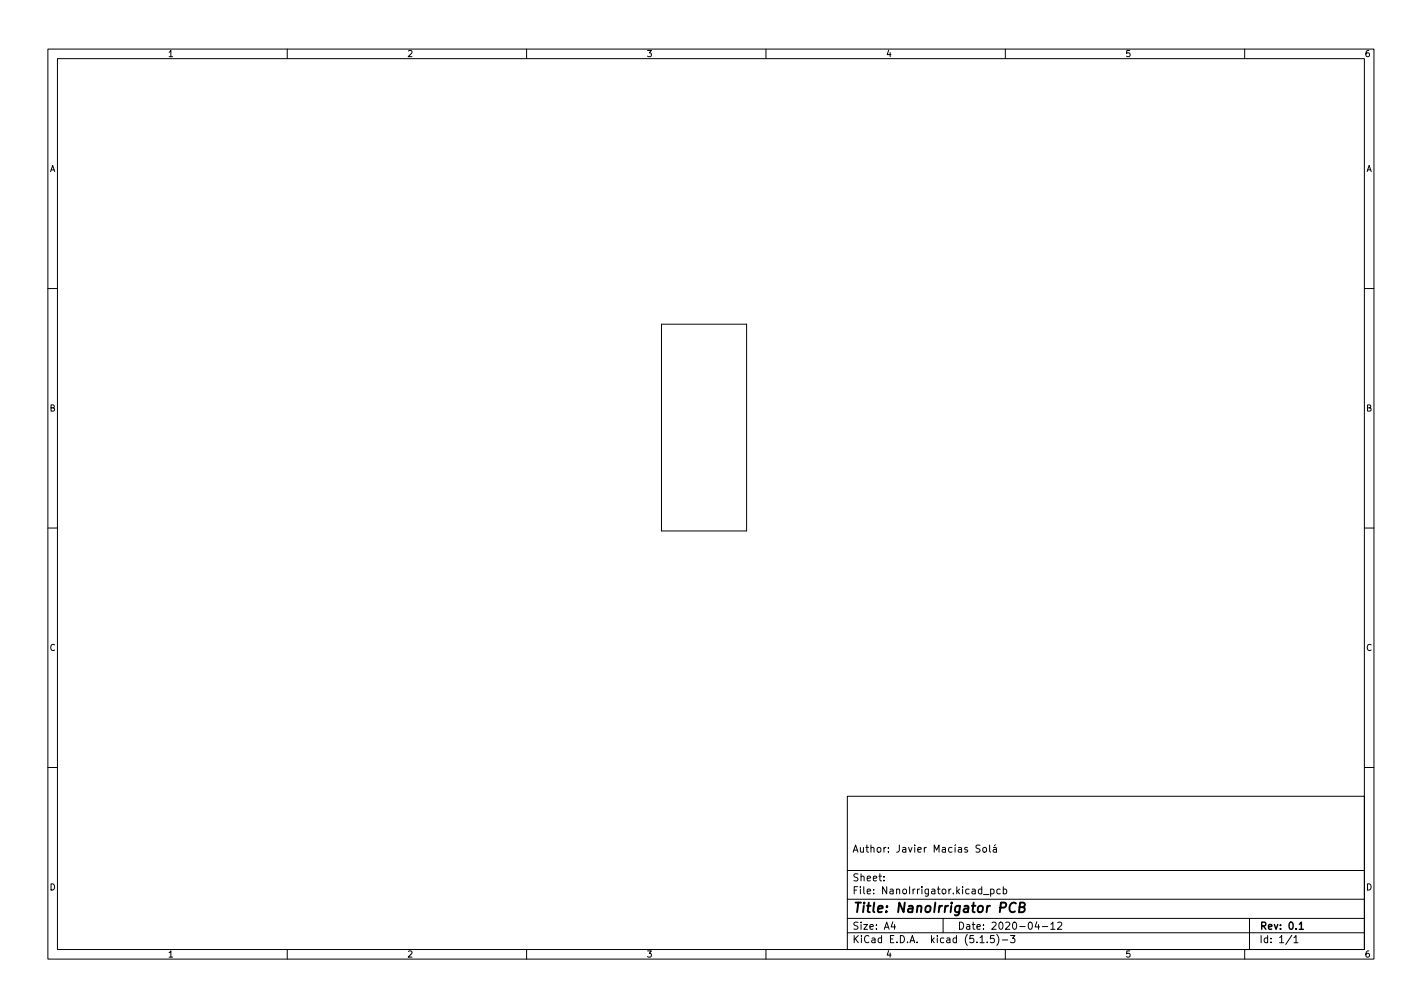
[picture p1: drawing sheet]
<svg xmlns="http://www.w3.org/2000/svg" width="297mm" height="210mm" viewBox="0 0 297 210" stroke-linecap="round" stroke-linejoin="round" font-family="sans-serif">
<defs><g id="words">
<text font-size="2.8" x="178" y="190.6">Title: NanoIrrigator PCB</text>
<g font-size="2.1">
<text x="178" y="178">Author: Javier Macías Solá</text>
<text x="178" y="184">Sheet:</text>
<text x="178" y="186.7">File: NanoIrrigator.kicad_pcb</text>
<text x="178" y="196.9">KiCad E.D.A. kicad (5.1.5)-3</text>
<text x="178" y="194.1">Size: A4</text>
<text x="200" y="194.1">Date: 2020-04-12</text>
<text x="263" y="194.1">Rev: 0.1</text>
<text x="263" y="196.9">Id: 1/1</text>
</g>
<g font-size="1.8">
<text x="35" y="11.9">1</text>
<text x="85" y="11.9">2</text>
<text x="135" y="11.9">3</text>
<text x="185" y="11.9">4</text>
<text x="235" y="11.9">5</text>
<text x="285" y="11.9">6</text>
<text x="10.3" y="35.9">A</text>
<text x="285.3" y="35.9">A</text>
<text x="10.3" y="85.9">B</text>
<text x="285.3" y="85.9">B</text>
<text x="10.3" y="135.9">C</text>
<text x="285.3" y="135.9">C</text>
<text x="10.3" y="185.9">D</text>
<text x="285.3" y="185.9">D</text>
<text x="35" y="199.9">1</text>
<text x="85" y="199.9">2</text>
<text x="135" y="199.9">3</text>
<text x="185" y="199.9">4</text>
<text x="235" y="199.9">5</text>
<text x="285" y="199.9">6</text>
</g>
</g></defs>
<g fill="none" stroke="#000" stroke-width=".21">
<path d="M10 10.2h277v190.1h-277zM12 12.2h273v186.1h-273zM60 10.2v2M110 10.2v2M160 10.2v2M210 10.2v2M260 10.2v2M10 60.2h2M138.2 67.7h17.8v43.2h-17.8zM285 60.2h2M10 110.2h2M285 110.2h2"/>
<path d="M10 160.2h2M177 166.3h108v32h-108zM204.7 176.5l-.6-.1-.2 .3 .1 .4 .6 .3v.4l-.2 .1h-.5M205.4 177.1l.2-.2 .4 .2 .1 .5-.2 .3h-.3l-.2-.1zM206.7 176.4v1.3l.2 .2M207.5 177h.6v.9M207.9 176.4l-.2 .2M208.1 177.3l-.5 .1-.2 .2 .2 .3h.5M285 160.2h2M60 198.3v2M110 198.3v2M160 198.3v2"/>
<path d="M177 194.8h108M177 191.8h108M177 187.8h108M177 181.8h108M184.6 183.8v.1M184.6 183v.1M186.5 192.5l-.4 1h1M186.9 193v1M197 191.8v3M204.7 196.8h.9M205.4 186.8h1.2M206.2 196.7v.1"/>
<path d="M206.9 185.7l.5-.1 .2 .3-.1 .7h-.6M206.9 185.6v1.5M207.6 195.3h-.7v.7l.2-.1 .5 .1 .1 .2-.1 .5-.2 .1-.5-.1M208.2 195.1a1.72 1.72 0 0 1 0 2.3M208.9 185.7l-.4-.1-.3 .3 .2 .7h.5M209.4 196.3h1.1M209.6 185.7l.4-.1 .3 .3-.2 .7h-.5M209.6 185.1v1.5M210 198.3v2M211.1 195.3h.9l-.5 .6 .4 .1v.7l-.2 .1-.6-.1M216.6 192.5l-.4 1h.9M216.9 193v1"/>
<path d="M217.7 193.5h1.2M219.5 193l.4-.5v1.5M219.5 194h.9M220.9 192.7l.6-.2 .3 .5-.9 1h.9M260 198.3v2M261 191.8v6.5M269.9 195.3l-1.3 1.9M270.3 195.8l.4-.5v1.5M270.3 196.8h.8"/>
</g>
<path d="M271.4 193l.4-.5v1.5M271.4 194h.9" fill="none" stroke="#000" stroke-width=".3"/>
<path d="M212.2 188.7a.88 .88 0 0 0-1-.1 .88 .88 0 0 0-.3 1 .69 .69 0 0 0 .3 .8 .69 .69 0 0 0 .8-.1M213 189.4l.8-.1 .3-.5-.2-.2-.8-.1-.3 2h.8l.3-.2a.53 .53 0 0 0 0-.8l-.3-.1" fill="none" stroke="#000" stroke-width=".4"/>
<use href="#words"/>
</svg>
